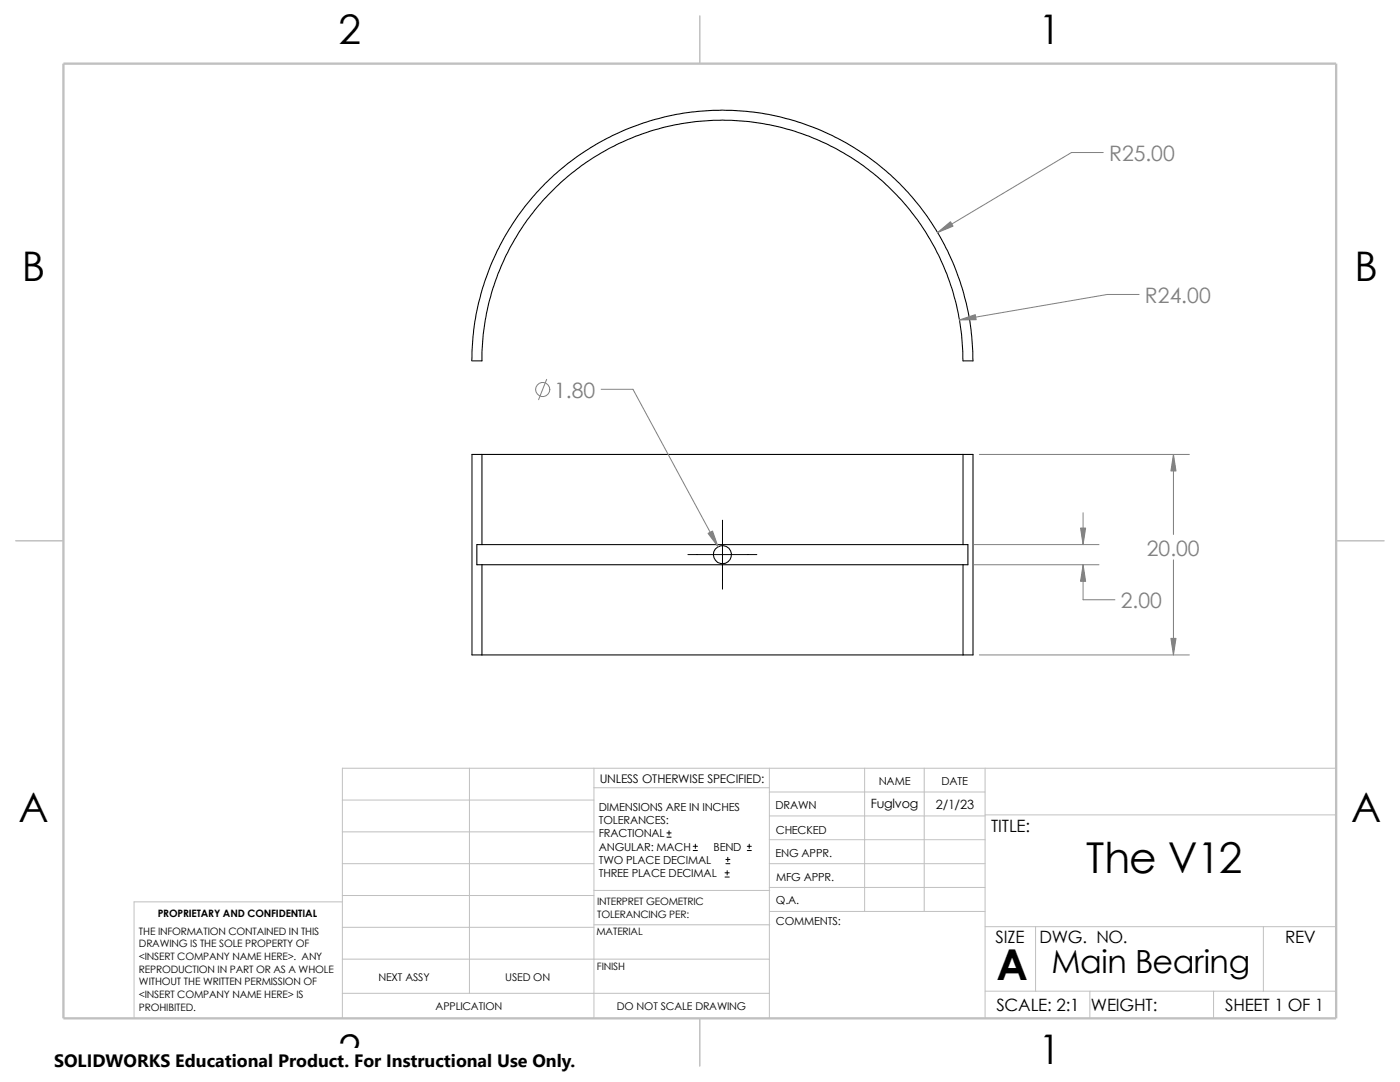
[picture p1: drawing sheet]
<svg xmlns="http://www.w3.org/2000/svg" width="279mm" height="216mm" viewBox="0 0 279 216" stroke-linecap="round" stroke-linejoin="round" font-family="sans-serif">
<defs><g id="words">
<g font-size="8.5">
<text x="216.8" y="174.1">The V12</text>
<text x="198.8" y="195.5">A</text>
</g>
<g font-size="8.1">
<text x="67.6" y="8.8">2</text>
<text x="207.3" y="8.8">1</text>
<text x="4.4" y="56.1">B</text>
<text x="270.3" y="56.1">B</text>
<text x="3.7" y="164.1">A</text>
<text x="269.6" y="164.1">A</text>
<text x="67.6" y="212.3">2</text>
<text x="207.3" y="212.3">1</text>
</g>
<text font-size="6.4" x="209.8" y="194.1">Main Bearing</text>
<g font-size="4.2" fill="#808080">
<text x="221.3" y="32.1">R25.00</text>
<text x="228.5" y="60.4">R24.00</text>
<text x="110.6" y="79.3">1.80</text>
<text x="228.9" y="110.9">20.00</text>
<text x="223.7" y="121.3">2.00</text>
</g>
<text font-size="3.6" x="10.8" y="213">SOLIDWORKS Educational Product. For Instructional Use Only.</text>
<g font-size="3.4">
<text x="197.8" y="166">TITLE:</text>
<text x="198.7" y="188.1">SIZE</text>
<text x="207.5" y="188.1">DWG. NO.</text>
<text x="256.5" y="188.2">REV</text>
<text x="198.8" y="201.7">SCALE: 2:1</text>
<text x="217.7" y="201.8">WEIGHT:</text>
<text x="244.5" y="201.7">SHEET 1 OF 1</text>
</g>
<g font-size="2.5">
<text x="173.8" y="161.3">Fuglvog</text>
<text x="186.7" y="161.4">2/1/23</text>
</g>
<text font-size="2.4" x="119.7" y="156.2">UNLESS OTHERWISE SPECIFIED:</text>
<g font-size="2.2">
<text x="119.5" y="161.8">DIMENSIONS ARE IN INCHES</text>
<text x="154.8" y="161.5">DRAWN</text>
<text x="175.4" y="156.7">NAME</text>
<text x="187.9" y="156.7">DATE</text>
<text x="119.5" y="164.4">TOLERANCES:</text>
<text x="119.5" y="167.1">FRACTIONAL</text>
<text x="154.8" y="166.3">CHECKED</text>
<text x="119.5" y="172.4">TWO PLACE DECIMAL</text>
<text x="119.5" y="169.8">ANGULAR: MACH</text>
<text x="142.4" y="169.8">BEND</text>
<text x="154.8" y="171">ENG APPR.</text>
<text x="119.5" y="175">THREE PLACE DECIMAL</text>
<text x="154.9" y="175.7">MFG APPR.</text>
<text x="154.9" y="184.7">COMMENTS:</text>
<text x="154.9" y="180.5">Q.A.</text>
</g>
<g font-size="2.1">
<text x="75.5" y="195.7">NEXT ASSY</text>
<text x="100.8" y="195.7">USED ON</text>
<text x="86.9" y="201.5">APPLICATION</text>
<text x="123.1" y="201.6">DO NOT SCALE DRAWING</text>
</g>
<g font-size="2">
<text x="31.5" y="183">PROPRIETARY AND CONFIDENTIAL</text>
<text x="119.2" y="180.6">INTERPRET GEOMETRIC</text>
<text x="119.2" y="183.1">TOLERANCING PER:</text>
<text x="27.7" y="186.5">THE INFORMATION CONTAINED IN THIS</text>
<text x="27.7" y="189.1">DRAWING IS THE SOLE PROPERTY OF</text>
<text x="27.7" y="191.6">&lt;INSERT COMPANY NAME HERE&gt;. ANY</text>
<text x="119" y="186.6">MATERIAL</text>
<text x="27.7" y="194.1">REPRODUCTION IN PART OR AS A WHOLE</text>
<text x="27.7" y="196.6">WITHOUT THE WRITTEN PERMISSION OF</text>
<text x="119.1" y="193.5">FINISH</text>
<text x="27.7" y="199.1">&lt;INSERT COMPANY NAME HERE&gt; IS</text>
<text x="27.7" y="201.7">PROHIBITED.</text>
</g>
</g></defs>
<g fill="none" stroke="#c0c0c0" stroke-width=".2">
<path d="M68.3 159.6h50.2M93.7 153.3v44.9M118.5 157.2h35M118.5 153.3v49.9M153.5 158h43.1M153.5 153.3v49.9M172.6 153.3v28.6M184.4 153.3v28.6M196.6 153.3v49.9M266.7 153.3h-198.4v49.9M68.3 180h-41.5v23.2M68.3 172.3h50.2"/>
<path d="M68.3 166h50.2M68.3 178.7h50.2M118.5 177.7h35.1M153.5 177.1h43.1M153.5 172.3h43.1M153.5 162.8h43.1M153.5 167.6h43.1M196.6 162.6h70.1M68.3 185h50.2M68.3 191.4h85.2M68.3 198.2h85.2M118.5 184.5h35.1"/>
<path d="M153.6 181.9h43M196.6 197.8h70.1M196.6 184.9h70.1M206.7 184.9v12.9M217.5 197.8v5.4M242.2 197.8v5.4M252.1 184.9v12.9"/>
</g>
<path d="M139.7 3.2v9.5M3.1 107.9h9.6M266.7 107.9h9.5M139.7 203.2v9.5" fill="none" stroke="#c0c0c0" stroke-width=".21"/>
<path d="M12.7 12.7h254v190.5h-254z" fill="none" stroke="#c0c0c0" stroke-width=".47"/>
<g fill="none" stroke="#000" stroke-width=".21">
<path d="M94.1 72a50 50 0 0 1 50.1-50 50 50 0 0 1 50 50h-2v-.6a48 48 0 0 0-48.3-47.4 48 48 0 0 0-47.7 48h-2M96.2 90.7h96M96.2 90.7h-2v40h2M96.2 90.7v18M192.2 90.7v18M192.2 90.7h2v40h-2M96.2 112.7h96M96.2 108.7h96M96.2 108.7h-1v4h1M96.2 112.7v18M192.2 112.7v18M192.2 108.7h1v4h-1"/>
<path d="M96.2 130.7h96"/>
<circle cx="144.2" cy="110.7" r="1.81"/>
</g>
<g fill="none" stroke="#000" stroke-width=".2">
<path d="M137.3 110.7h13.7M144.2 103.8v13.8M133.1 167h.8M133.1 166.2h.8M133.5 165.8v.8M138.3 169.7h.9M138.3 168.9h.9M138.8 168.4v.9M144.7 175h.8M144.7 174.2h.8M144.9 172.3h.8M144.9 171.5h.8"/>
<path d="M145.1 173.7v.9M145.2 171.1v.8M149.1 169.7h.8M149.1 168.9h.8M149.5 168.4v.9"/>
</g>
<g fill="none" stroke="#808080" stroke-width=".2">
<path d="M220.2 30.4h-6.4l-26.7 16M227.3 58.8h-6.3l-29.5 5M109.1 75.7l-1.6 4.1M120 77.7h6.3l17 31.4M195.5 90.7h41.9M234.2 90.7v15.9M194.4 112.7h24.9M194.4 108.7h24.9M216.2 112.7v7h6.3M216.2 102.3v6.4M234.2 111.7v19M195.5 130.7h41.9"/>
<circle cx="108.3" cy="77.7" r="1.41"/>
</g>
<g fill="#808080" stroke="#808080" stroke-width=".2">
<path d="M234.2 90.7l.5 3.3h-1z"/>
<path d="M233.7 127.4h1l-.5 3.3z"/>
<path d="M141.3 106.4l.9-.4 1.1 3.1z"/>
<path d="M216.2 112.7l.5 3.3h-1.1z"/>
<path d="M215.6 105.4h1.1l-.5 3.3z"/>
<path d="M187.1 46.4l2.6-2.2 .5 .9z"/>
<path d="M191.5 63.8l3.1-1 .2 1z"/>
</g>
<path d="M10.8 209.2h104.1v6.7h-104.1z" fill="#fff"/>
<use href="#words"/>
</svg>
